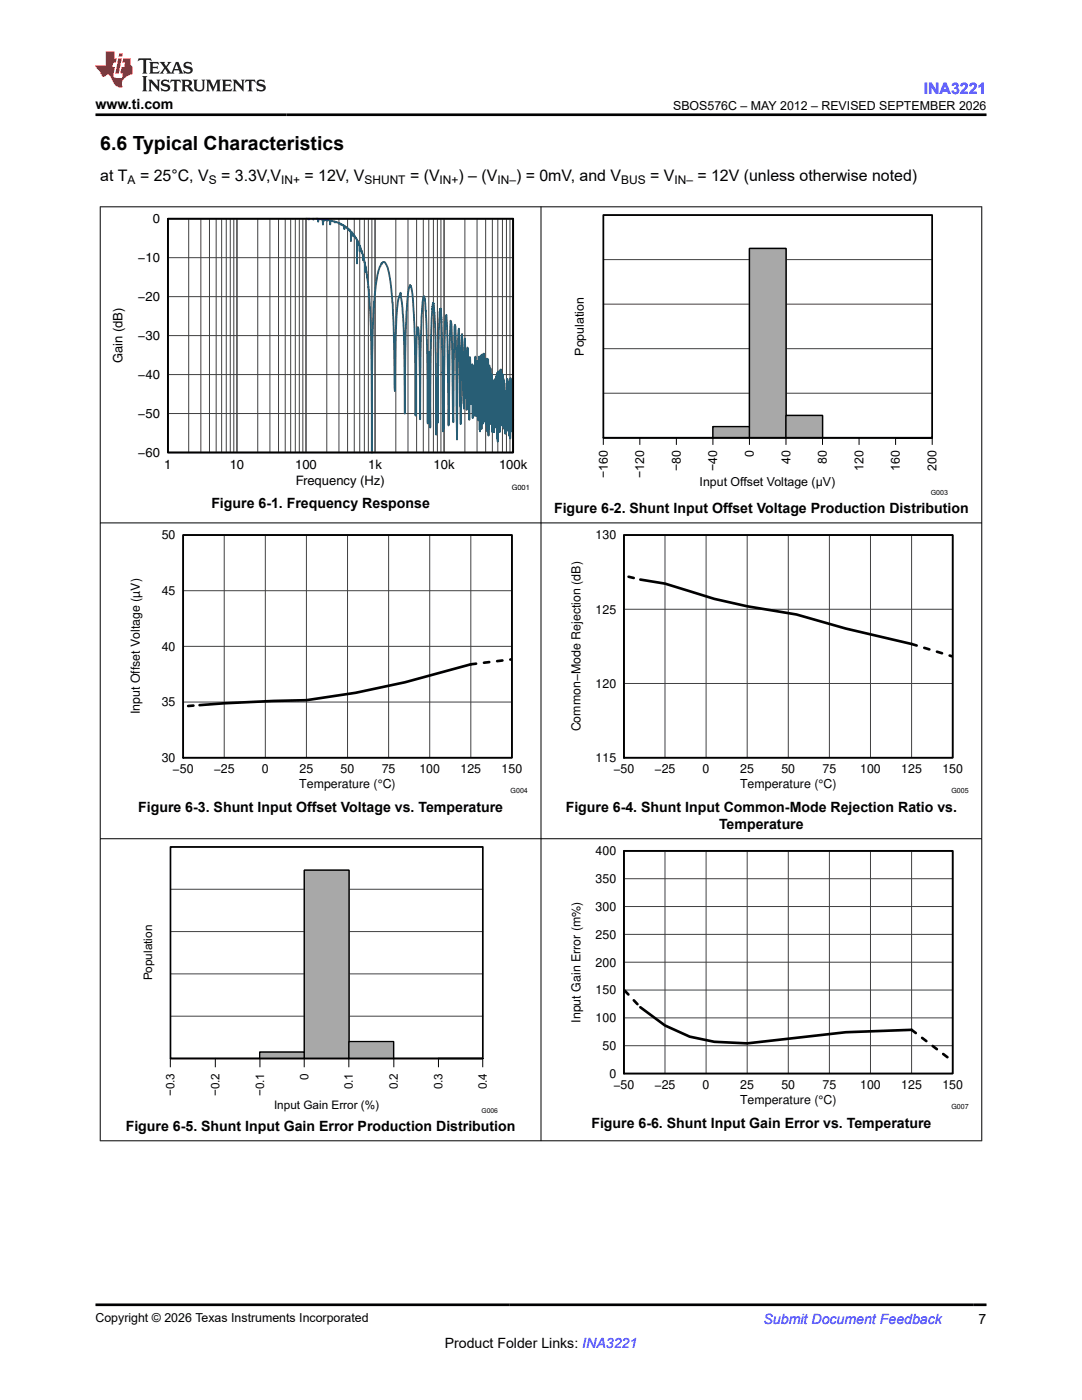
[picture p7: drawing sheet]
<svg xmlns="http://www.w3.org/2000/svg" width="216mm" height="279mm" viewBox="0 0 216 279" stroke-linecap="round" stroke-linejoin="round" font-family="sans-serif">
<defs><g id="words">
<text font-size="3.9" x="20" y="29.9">6.6 Typical Characteristics</text>
<text font-size="3.2" fill="#00f" x="184.3" y="18.7">INA3221</text>
<g font-size="3.2">
<text x="20" y="36.1">at T</text>
<text x="27.9" y="36.1">= 25°C, V</text>
<text x="44.1" y="36.1">= 3.3V,V</text>
<text x="60.8" y="36.1">= 12V, V</text>
<text x="81.8" y="36.1">= (V</text>
<text x="91.5" y="36.1">) – (V</text>
<text x="103" y="36.1">) = 0mV, and V</text>
<text x="129.7" y="36.1">= V</text>
<text x="139.2" y="36.1">= 12V (unless otherwise noted)</text>
</g>
<g font-size="2.8">
<text x="19" y="21.8">www.ti.com</text>
<text x="42.2" y="101.3">Figure 6-1. Frequency Response</text>
<text x="110.6" y="102.4">Figure 6-2. Shunt Input Offset Voltage Production Distribution</text>
<text x="27.6" y="162">Figure 6-3. Shunt Input Offset Voltage vs. Temperature</text>
<text x="112.9" y="162">Figure 6-4. Shunt Input Common-Mode Rejection Ratio vs.</text>
<text x="143.5" y="165.4">Temperature</text>
<text x="25.1" y="225.7">Figure 6-5. Shunt Input Gain Error Production Distribution</text>
<text x="118" y="225">Figure 6-6. Shunt Input Gain Error vs. Temperature</text>
<text x="88.7" y="269">Product Folder Links: INA3221</text>
<text x="195.3" y="264.2">7</text>
</g>
<text font-size="2.8" fill="#00f" x="152.4" y="264.2">Submit Document Feedback</text>
<g font-size="2.6">
<text x="30.5" y="44.6">0</text>
<text x="27.5" y="52.4">−10</text>
<text x="27.5" y="60.1">−20</text>
<text x="27.5" y="67.9">−30</text>
<text x="24.4" y="72.5" transform="rotate(-90 24.4 72.5)">Gain (dB)</text>
<text x="27.5" y="75.7">−40</text>
<text x="27.5" y="83.5">−50</text>
<text x="27.5" y="91.2">−60</text>
<text x="32.8" y="93.5">1</text>
<text x="45.8" y="93.5">10</text>
<text x="58.9" y="93.5">100</text>
<text x="73.5" y="93.5">1k</text>
<text x="86.5" y="93.5">10k</text>
<text x="99.6" y="93.5">100k</text>
<text x="59" y="96.7">Frequency (Hz)</text>
</g>
<g font-size="2.5">
<text x="134.3" y="21.9">SBOS576C – MAY 2012 – REVISED SEPTEMBER 2026</text>
<text x="116.5" y="71" transform="rotate(-90 116.5 71)">Population</text>
<text x="121.3" y="95.5" transform="rotate(-90 121.3 95.5)">−160</text>
<text x="128.5" y="95.5" transform="rotate(-90 128.5 95.5)">−120</text>
<text x="135.8" y="94.1" transform="rotate(-90 135.8 94.1)">−80</text>
<text x="143.1" y="94.1" transform="rotate(-90 143.1 94.1)">−40</text>
<text x="150.4" y="91.3" transform="rotate(-90 150.4 91.3)">0</text>
<text x="157.7" y="92.6" transform="rotate(-90 157.7 92.6)">40</text>
<text x="165" y="92.6" transform="rotate(-90 165 92.6)">80</text>
<text x="172.3" y="94" transform="rotate(-90 172.3 94)">120</text>
<text x="179.6" y="94" transform="rotate(-90 179.6 94)">160</text>
<text x="186.9" y="94" transform="rotate(-90 186.9 94)">200</text>
<text x="139.6" y="97">Input Offset Voltage (µV)</text>
<text x="32.3" y="107.7">50</text>
<text x="118.9" y="107.7">130</text>
<text x="32.3" y="118.8">45</text>
<text x="118.9" y="122.5">125</text>
<text x="32.3" y="129.9">40</text>
<text x="118.9" y="137.3">120</text>
<text x="27.9" y="142.6" transform="rotate(-90 27.9 142.6)">Input Offset Voltage (µV)</text>
<text x="32.3" y="141">35</text>
<text x="115.9" y="146" transform="rotate(-90 115.9 146)">Common−Mode Rejection (dB)</text>
<text x="32.3" y="152.1">30</text>
<text x="34.4" y="154.3">−50</text>
<text x="42.6" y="154.3">−25</text>
<text x="52.3" y="154.3">0</text>
<text x="59.8" y="154.3">25</text>
<text x="68" y="154.3">50</text>
<text x="76.2" y="154.3">75</text>
<text x="83.7" y="154.3">100</text>
<text x="91.9" y="154.3">125</text>
<text x="100.1" y="154.3">150</text>
<text x="118.9" y="152.1">115</text>
<text x="122.4" y="154.3">−50</text>
<text x="130.6" y="154.3">−25</text>
<text x="140.2" y="154.3">0</text>
<text x="147.7" y="154.3">25</text>
<text x="155.9" y="154.3">50</text>
<text x="164.1" y="154.3">75</text>
<text x="171.6" y="154.3">100</text>
<text x="179.8" y="154.3">125</text>
<text x="188" y="154.3">150</text>
<text x="59.7" y="157.3">Temperature (°C)</text>
<text x="147.7" y="157.3">Temperature (°C)</text>
<text x="118.9" y="170.7">400</text>
<text x="118.9" y="176.3">350</text>
<text x="118.9" y="181.8">300</text>
<text x="118.9" y="187.4">250</text>
<text x="118.9" y="192.9">200</text>
<text x="118.9" y="198.5">150</text>
<text x="115.9" y="204.1" transform="rotate(-90 115.9 204.1)">Input Gain Error (m%)</text>
<text x="118.9" y="204">100</text>
<text x="120.2" y="209.6">50</text>
<text x="121.6" y="215.1">0</text>
<text x="122.4" y="217.3">−50</text>
<text x="130.6" y="217.3">−25</text>
<text x="140.2" y="217.3">0</text>
<text x="147.7" y="220.3">Temperature (°C)</text>
<text x="147.7" y="217.3">25</text>
<text x="155.9" y="217.3">50</text>
<text x="164.1" y="217.3">75</text>
<text x="171.6" y="217.3">100</text>
<text x="179.8" y="217.3">125</text>
<text x="188" y="217.3">150</text>
<text x="19" y="263.9">Copyright © 2026 Texas Instruments Incorporated</text>
</g>
<g font-size="2.4">
<text x="25.5" y="36.7">A</text>
<text x="41.7" y="36.7">S</text>
<text x="56.1" y="36.7">IN+</text>
<text x="72.7" y="36.7">SHUNT</text>
<text x="87.7" y="36.7">IN+</text>
<text x="99.3" y="36.7">IN–</text>
<text x="123.9" y="36.7">BUS</text>
<text x="134.6" y="36.7">IN–</text>
</g>
<g font-size="2.3">
<text x="30.3" y="195.7" transform="rotate(-90 30.3 195.7)">Population</text>
<text x="61.5" y="215.4" transform="rotate(-90 61.5 215.4)">0</text>
<text x="34.8" y="218.8" transform="rotate(-90 34.8 218.8)">−0.3</text>
<text x="43.8" y="218.8" transform="rotate(-90 43.8 218.8)">−0.2</text>
<text x="52.7" y="218.8" transform="rotate(-90 52.7 218.8)">−0.1</text>
<text x="54.7" y="221.4">Input Gain Error (%)</text>
<text x="70.4" y="217.4" transform="rotate(-90 70.4 217.4)">0.1</text>
<text x="79.4" y="217.4" transform="rotate(-90 79.4 217.4)">0.2</text>
<text x="88.3" y="217.4" transform="rotate(-90 88.3 217.4)">0.3</text>
<text x="97.2" y="217.4" transform="rotate(-90 97.2 217.4)">0.4</text>
</g>
<text font-size="1.5" x="102.1" y="97.7">G001</text>
<g font-size="1.4">
<text x="185.7" y="98.7">G003</text>
<text x="101.9" y="158.3">G004</text>
<text x="189.8" y="158.3">G005</text>
<text x="189.8" y="221.3">G007</text>
</g>
<text font-size="1.3" x="96.1" y="222">G006</text>
</g></defs>
<path d="M33.5 43.6h68.9v46.7h-68.9z" fill="none" stroke="#000" stroke-width=".28"/>
<g fill="none" stroke="#414141" stroke-width=".2">
<path d="M33.5 43.6h68.9v46.7h-68.9zM33.5 59.2h68.9M33.5 51.4h68.9M37.7 43.6v46.7M40.1 43.6v46.7M41.8 43.6v46.7M43.1 43.6v46.7M44.2 43.6v46.7M45.1 43.6v46.7M45.9 43.6v46.7M46.7 43.6v46.7M47.3 43.6v46.7"/>
<path d="M51.4 43.6v46.7M53.9 43.6v46.7M55.6 43.6v46.7M56.9 43.6v46.7M58 43.6v46.7M58.9 43.6v46.7M59.7 43.6v46.7M60.4 43.6v46.7M61.1 43.6v46.7M65.2 43.6v46.7M67.6 43.6v46.7M69.4 43.6v46.7"/>
<path d="M70.7 43.6v46.7M71.8 43.6v46.7M72.7 43.6v46.7M73.5 43.6v46.7M74.2 43.6v46.7M74.8 43.6v46.7M79 43.6v46.7M81.4 43.6v46.7M83.1 43.6v46.7M84.5 43.6v46.7M85.6 43.6v46.7M86.5 43.6v46.7"/>
<path d="M87.3 43.6v46.7M88 43.6v46.7M88.6 43.6v46.7M92.8 43.6v46.7M95.2 43.6v46.7M96.9 43.6v46.7M98.2 43.6v46.7M99.3 43.6v46.7M100.3 43.6v46.7M101.1 43.6v46.7M101.8 43.6v46.7M33.5 74.8h68.9"/>
<path d="M33.5 67h68.9M33.5 82.5h68.9"/>
</g>
<path d="M61.1 43.6h.1M61.4 43.6h.1M61.5 43.6l.1 .2 .2-.2M62.4 43.6l.1 .2 .2-.2M63 43.6l.4 .1 .1 .5 .1-.5h.8v1.1l.1-.9 .1 .2v-.3l.2 .2 .1-.2h.3l.1 .2v-.1l.1 .1 .2-.1 .2 .1 .1 .8 .1-.8 .1 .1 .1-.1 .5 .2 .1 .2v-.2l.5 .2 .3 .3 .1-.2 .3 .3 .1-.1 .1 .2 .5 .2v.6l.1-.6 .6 .6v-.1l.1 .3v-.2l.2 .1 .1 .4v-.2l.2 .2v1.9l.1-1.8 .4 .4v.5v-.4l.7 1.1v4.7l.1-4.6 .5 1v1.2v-1.1l.4 1.4v-.2l.3 .8v.9v-.8l.1 .8v-.3l.3 1.2v1.4v-1.1l.6 3.5 .4 6.3 .3 11v16.3" fill="none" stroke="#285b75" stroke-width=".37"/>
<path d="M102.4 83.7v1.8l-.1-8v8.4l-.1-8.4v8.6l-.2-10.2-.1 10.2v-10.7l-.1 12.1-.1-11.7v10.8l-.1-10.3v.5v10.1l-.1-10.8-.1 9.8v-9.1l-.1 7.8-.1-9-.1 9.2v-8.4v9.7l-.1-6.8v3.3l-.1-3.4v4.1v-4.6l-.1 7.9v-7.5v3.8l-.1-4.9-.1 7.6v-9.7l-.1 9.1-.1-9.5v9.7v-.3l-.1 .1v-10.3l-.1 10.2-.1-10.2-.1 9.7-.1-10.7v10.7l-.1-10.5-.1 12.4-.1-11.9v-.1l-.1 8.6-.1-8.8-.1 14v-13.8l-.1 13.2-.1-12.5-.1 10.3-.2-9.7v9.6l-.2-8.4v9.5l-.1-8.4-.1 6.5-.1-8.6v.2v10.3l-.2-11.5-.2 7.8v-9.1l-.1 11.1v-4.6l-.1 3.5-.1-10.6-.1 14-.1-15.2-.2 14.4-.1-14.5-.1 13.2-.1-12.7-.1-.4-.1 12.4-.2-13.5-.1 13.9-.2-13.8-.1 14.9-.2-14.7v.3l-.1 14.9-.2-14.9-.1 12.7-.2-11.9-.2 10.9-.1-6v6.1l-.1-11.8-.2 9.4-.1-6v8.4l-.1-10-.1 .2-.1 10.3-.1-10.8-.1 6.8v1.1l-.1-6.2-.1 6.2-.1-9.3-.2 12.5v-7.7l-.1-1.2-.1 4.7-.1-10.2-.2 12.4v-5.9l-.2 3.6-.1-11.9-.2 14-.1-1.2-.3-13.8-.3 18-.3-19-.3 5.5-.1 16.6-.2-20.2-.2-2.7a251.6 251.6 0 0 0-.3 19.5l-.3-16.5-.1-3-.2-.8-.4 20.9a395.2 395.2 0 0 0-.4-22.1l-.3 1.4-.1 3.6-.1 16.7v-.6l-.1 1.7-.1-4.8v5.3l-.1-16.9-.4-7.6-.2 2-.2 6.3-.2 14.5-.1-8.8-.1 11.2-.2-20.4-.4-5.9-.2 1.1-.3 5.5-.2 18.2-.1-12.8-.1-2.3-.2 4v10.3l-.3-18.9-.2-5.1-.3-1.4-.1 .3-.2 .9-.3 5.1-.2 18.3-.1-13.7-.3-4.7-.1 .5-.1-.2-.1 3.1-.2 14.2-.1-13.6-.2-6.9a20.3 20.3 0 0 0-.6-5.3l-.1-.1v.2l-.1-.3-.2 .5a51.7 51.7 0 0 0-.6 9.2l-.2 15.9-.2-17-.3-3.9-.4-3.2v.7l-.1 .1v-.3l-.4 1-.3 3.5-.3 14.7-.3-12.8-.2-4.9a23 23 0 0 0-1.2-7.5 .54 .54 0 0 0-.7-.6l-.6 .8-.5 1.9-.7 6.4-.3 9.2-.1 19.7" fill="none" stroke="#285e75" stroke-width=".37"/>
<path d="M33.5 43.6h68.9v46.7h-68.9z" fill="none" stroke="#000" stroke-width=".37"/>
<path d="M120.4 87.4h21.9" fill="none" stroke="#a8a8a8" stroke-width=".2"/>
<path d="M120.4 87.4h7.3zM127.7 87.4h7.3zM135 87.4h7.3z" fill="none" stroke="#000" stroke-width=".26"/>
<path d="M142.3 85.1h7.2v2.3h-7.2z" fill="#a8a8a8"/>
<path d="M142.3 85.1h7.2v2.3h-7.2z" fill="none" stroke="#000" stroke-width=".26"/>
<path d="M149.5 49.6h7.3v37.8h-7.3z" fill="#a8a8a8"/>
<path d="M149.5 49.6h7.3v37.8h-7.3z" fill="none" stroke="#000" stroke-width=".26"/>
<path d="M156.8 82.9h7.3v4.5h-7.3z" fill="#a8a8a8"/>
<path d="M120.4 87.4h7.3zM127.7 87.4h7.3zM135 87.4h7.3zM156.8 82.9h7.3v4.5h-7.3zM164.1 87.4h7.3zM171.4 87.4h7.3zM178.7 87.4h7.3" fill="none" stroke="#000" stroke-width=".26"/>
<path d="M120.4 87.4h21.9M164.1 87.4h14.6" fill="none" stroke="#a8a8a8" stroke-width=".2"/>
<path d="M120.4 51.8h65.6M120.4 42.9h65.6M120.4 78.5h65.6M120.4 69.6h65.6M120.4 60.7h65.6M120.4 87.4h65.6" fill="none" stroke="#414141" stroke-width=".2"/>
<path d="M142.3 85.1h7.2v2.3h-7.2z" fill="#a8a8a8"/>
<path d="M142.3 85.1h7.2v2.3h-7.2z" fill="none" stroke="#000" stroke-width=".26"/>
<path d="M149.5 49.6h7.3v37.8h-7.3z" fill="#a8a8a8"/>
<path d="M149.5 49.6h7.3v37.8h-7.3z" fill="none" stroke="#000" stroke-width=".26"/>
<path d="M156.8 82.9h7.3v4.5h-7.3z" fill="#a8a8a8"/>
<path d="M156.8 82.9h7.3v4.5h-7.3zM164.1 87.4h7.3zM171.4 87.4h7.3zM178.7 87.4h7.3M36.5 106.8h65.6v44.4h-65.6zM124.5 106.8h65.6v44.4h-65.6z" fill="none" stroke="#000" stroke-width=".26"/>
<path d="M164.1 87.4h14.6M34 211.2h17.8" fill="none" stroke="#a8a8a8" stroke-width=".2"/>
<path d="M120.4 42.9h65.6v44.5h-65.6zM36.5 106.8h65.6v44.4h-65.6zM124.5 106.8h65.6v44.4h-65.6z" fill="none" stroke="#000" stroke-width=".35"/>
<path d="M120.4 87.4v1.4M127.7 87.4v1.4M135 87.4v1.4M142.3 87.4v1.4M149.5 87.4v1.4M156.8 87.4v1.4M164.1 87.4v1.4M171.4 87.4v1.4M178.7 87.4v1.4M186 87.4v1.4" fill="none" stroke="#000" stroke-width=".2"/>
<g fill="none" stroke="#414141" stroke-width=".2">
<path d="M36.5 106.8h65.6v44.4h-65.6zM36.5 117.9h65.6M44.7 106.8v44.4M52.9 106.8v44.4M61.1 106.8v44.4M69.3 106.8v44.4M77.5 106.8v44.4M85.7 106.8v44.4M93.9 106.8v44.4M124.5 106.8h65.6v44.4h-65.6zM132.7 106.8v44.4M140.9 106.8v44.4"/>
<path d="M149.1 106.8v44.4M157.3 106.8v44.4M165.5 106.8v44.4M173.7 106.8v44.4M181.9 106.8v44.4M36.5 129h65.6M124.5 136.4h65.6M124.5 121.6h65.6M36.5 140.1h65.6"/>
</g>
<path d="M127.8 115.7l4.9 .8 9.8 3 6.6 1.5 9.8 1.6 9.9 2.8 13.1 3.1M93.9 132.6l-13.1 3.6-9.8 2.1-9.9 1.4a376 376 0 0 0-21.3 1" fill="none" stroke="#000" stroke-width=".53"/>
<path d="M124.4 114.9l3.4 .8M93.9 132.6l8.2-1M181.9 128.5l8.2 2.5M36.5 141l3.3-.3" fill="none" stroke="#000" stroke-width=".53" stroke-dasharray="1.1 1.6"/>
<path d="M34 211.2h8.9zM42.9 211.2h8.9z" fill="none" stroke="#000" stroke-width=".25"/>
<path d="M51.8 210h8.9v1.2h-8.9z" fill="#a8a8a8"/>
<path d="M51.8 210h8.9v1.2h-8.9z" fill="none" stroke="#000" stroke-width=".25"/>
<path d="M60.7 173.7h8.9v37.5h-8.9z" fill="#a8a8a8"/>
<path d="M60.7 173.7h8.9v37.5h-8.9z" fill="none" stroke="#000" stroke-width=".25"/>
<path d="M69.6 207.9h8.9v3.3h-8.9z" fill="#a8a8a8"/>
<path d="M34 211.2h8.9zM42.9 211.2h8.9zM69.6 207.9h8.9v3.3h-8.9zM78.5 211.2h8.9zM87.4 211.2h8.9" fill="none" stroke="#000" stroke-width=".25"/>
<path d="M34 211.2h17.8M78.5 211.2h8.9" fill="none" stroke="#a8a8a8" stroke-width=".2"/>
<path d="M34 177.5h62.3M34 169h62.3M34 194.4h62.3M34 185.9h62.3M34 211.2h62.3M34 202.8h62.3" fill="none" stroke="#414141" stroke-width=".2"/>
<path d="M51.8 210h8.9v1.2h-8.9z" fill="#a8a8a8"/>
<path d="M51.8 210h8.9v1.2h-8.9z" fill="none" stroke="#000" stroke-width=".25"/>
<path d="M60.7 173.7h8.9v37.5h-8.9z" fill="#a8a8a8"/>
<path d="M60.7 173.7h8.9v37.5h-8.9z" fill="none" stroke="#000" stroke-width=".25"/>
<path d="M69.6 207.9h8.9v3.3h-8.9z" fill="#a8a8a8"/>
<path d="M69.6 207.9h8.9v3.3h-8.9zM78.5 211.2h8.9zM87.4 211.2h8.9" fill="none" stroke="#000" stroke-width=".25"/>
<path d="M78.5 211.2h8.9" fill="none" stroke="#a8a8a8" stroke-width=".2"/>
<path d="M34 169h62.3v42.2h-62.3z" fill="none" stroke="#000" stroke-width=".34"/>
<g fill="none" stroke="#000" stroke-width=".2">
<path d="M19.9 41.3h176.1M20 41.2v186.5M107.9 41.2v186.5M195.9 41.2v186.5M19.9 104.4h176.1M19.9 167.4h176.1M34 211.2v1.8M43 211.2v1.8M51.9 211.2v1.8M60.7 211.2v1.8M69.6 211.2v1.8M78.6 211.2v1.8"/>
<path d="M87.5 211.2v1.8M96.3 211.2v1.8M19.9 227.7h176.1"/>
</g>
<path d="M124.5 169.8h65.6v44.4h-65.6z" fill="none" stroke="#000" stroke-width=".26"/>
<g fill="none" stroke="#414141" stroke-width=".2">
<path d="M124.5 169.8h65.6v44.4h-65.6zM124.5 175.4h65.6M132.7 169.8v44.4M140.9 169.8v44.4M149.1 169.8v44.4M157.3 169.8v44.4M165.5 169.8v44.4M173.7 169.8v44.4M181.9 169.8v44.4M124.5 197.6h65.6M124.5 192h65.6M124.5 186.5h65.6"/>
<path d="M124.5 180.9h65.6M124.5 208.7h65.6M124.5 203.1h65.6"/>
</g>
<path d="M127.8 201l4.9 3.7 4.9 2.2 4.9 1 6.6 .3 19.7-2.2 13.1-.5" fill="none" stroke="#000" stroke-width=".53"/>
<path d="M124.4 197.5l3.4 3.5M181.9 205.5l8.2 6.3" fill="none" stroke="#000" stroke-width=".53" stroke-dasharray="1.1 1.6"/>
<path d="M124.5 169.8h65.6v44.4h-65.6z" fill="none" stroke="#000" stroke-width=".35"/>
<path d="M27.7 11.6l-.2 .6 .5-.2h.6v.1v2.2l-.2 .4h1l-.2-.4v-2.2v-.1h.5l.5 .2-.1-.6zM29.8 12.4l.2 .3v1.6l-.2 .4h1.9l.1-.6a1.08 1.08 0 0 1-1.3 .2v-.7h.6l.4 .2v-.7l-.4 .2h-.6v-.5l.2-.2a1 1 0 0 1 1 .3l-.1-.5zM31.8 12.4l1 1.1-1 1.2h.9l-.2-.2 .4-.8 .5 .8-.2 .2h1.6l-.2-.2 .1-.5h1l.1 .5-.1 .2h.9l-.2-.4-.8-1.9h-.5l-1 2.1-.8-1.1 .9-1h-.8l.2 .2-.5 .6-.3-.6 .1-.2zM35.2 12.8l.4 1h-.8zM36.8 12.5a.65 .65 0 0 0-.2 .7 .65 .65 0 0 0 .6 .5l.7 .1 .1 .3a.79 .79 0 0 1-.7 .4 .79 .79 0 0 1-.7-.5l.1 .7 .2-.1a.93 .93 0 0 0 1.1 0 .93 .93 0 0 0 .4-.9 1.46 1.46 0 0 0-1.2-.6l-.1-.3a1.09 1.09 0 0 1 1.2 .2l-.2-.6-.1 .1-.6-.2zM28.4 15.2l.2 .4v2.2l-.2 .4h1l-.2-.4v-2.2l.2-.4zM29.6 15.9l.2 .4v1.5l-.2 .4h.8l-.3-.4v-1.3l1.7 1.8v-2l.2-.4h-.8l.2 .2 .1 1.1-1.2-1.3zM32.3 16a.65 .65 0 0 0-.2 .8 .65 .65 0 0 0 .7 .4l.6 .2 .1 .2a.79 .79 0 0 1-.7 .4 .79 .79 0 0 1-.7-.5l.1 .7 .2-.1a.93 .93 0 0 0 1.1 .1 .93 .93 0 0 0 .4-1 1.46 1.46 0 0 0-1.2-.5l-.1-.4a1.09 1.09 0 0 1 1.2 .2l-.2-.6-.1 .1-.6-.1zM34.1 15.9l-.1 .6a.63 .63 0 0 1 .7-.3l.1 1.6-.3 .4h1l-.2-.4v-1.6a.66 .66 0 0 1 .8 .3l-.1-.6zM36.2 15.9l.2 .4v1.5l-.2 .4h.9l-.2-.2v-.7h.5l.1 .2a.79 .79 0 0 0 1.2 .6l-1-.9a.61 .61 0 0 0 .6-.6 .61 .61 0 0 0-.5-.7zM36.9 16.2h.2a.47 .47 0 0 1 .5 .1 .47 .47 0 0 1 .1 .5l-.2 .1-.6 .1zM38.5 15.9l.2 .2a2.27 2.27 0 0 0 .4 2 1.04 1.04 0 0 0 1.7-.7v-1.3l.2-.2h-.8l.2 .4v1.1a.6 .6 0 0 1-.6 .6 .6 .6 0 0 1-.6-.6v-1.1l.3-.4zM41.1 15.9l.2 .4v1.5l-.2 .4h.7l-.2-.4v-1.4l.9 1.9 .8-1.9v1.4l-.2 .4h1l-.3-.4v-1.5l.3-.4h-.8l-.7 1.5-.7-1.5zM44.3 15.9l.2 .4v1.5l-.2 .4h1.9l.1-.6a1.09 1.09 0 0 1-1.3 .2v-.7h.6l.4 .2v-.6l-.4 .2h-.6v-.6l.2-.1a1.01 1.01 0 0 1 1 .3l-.1-.6zM46.4 15.9l.3 .4v1.5l-.3 .4h.8l-.2-.4v-1.3l1.6 1.8v-2l.2-.4h-.7l.2 .2v1.1l-1.2-1.3zM49 15.9l-.1 .6a.63 .63 0 0 1 .8-.3v1.6l-.3 .4h1l-.2-.4v-1.6a.66 .66 0 0 1 .8 .3l-.1-.6zM51.4 16a.65 .65 0 0 0-.2 .8 .65 .65 0 0 0 .6 .4l.6 .2 .2 .2a.79 .79 0 0 1-.8 .4 .79 .79 0 0 1-.6-.5l.1 .7 .2-.1a.93 .93 0 0 0 1 .1 .93 .93 0 0 0 .5-1 1.46 1.46 0 0 0-1.3-.5l-.1-.4a1.09 1.09 0 0 1 1.3 .2l-.2-.6-.2 .1-.5-.1z" fill="#231f20"/>
<path d="M21.1 10.3v2.7h-2.1l.1 .4 .9 1a.95 .95 0 0 0 .9 .9 .59 .59 0 0 1 .6-.4 .59 .59 0 0 1 .5 .3l.4 .8a1.59 1.59 0 0 0 2.1 1.4 1.61 1.61 0 0 1 1-2.3l1-.3-.1-1.5a1.59 1.59 0 0 1-.4-1.7h-1.4l-.2 .9h.5l-.1 .9h-.5l-.2 .9v.3l.4 .1-.2 .9h-.6a.73 .73 0 0 1-1.1-.7l.3-1.5h-.5l.2-.9h.5l.2-.9h-.5v-1.3zM23.6 11.6l-.6 3.1h.7l.6-3.1zM23.8 10.7l-.1 .6h.7l.1-.6z" fill="#ed1c24"/>
<path d="M19 22.9h177.8M19 260.4h177.8" fill="none" stroke="#000" stroke-width=".53"/>
<use href="#words"/>
</svg>
